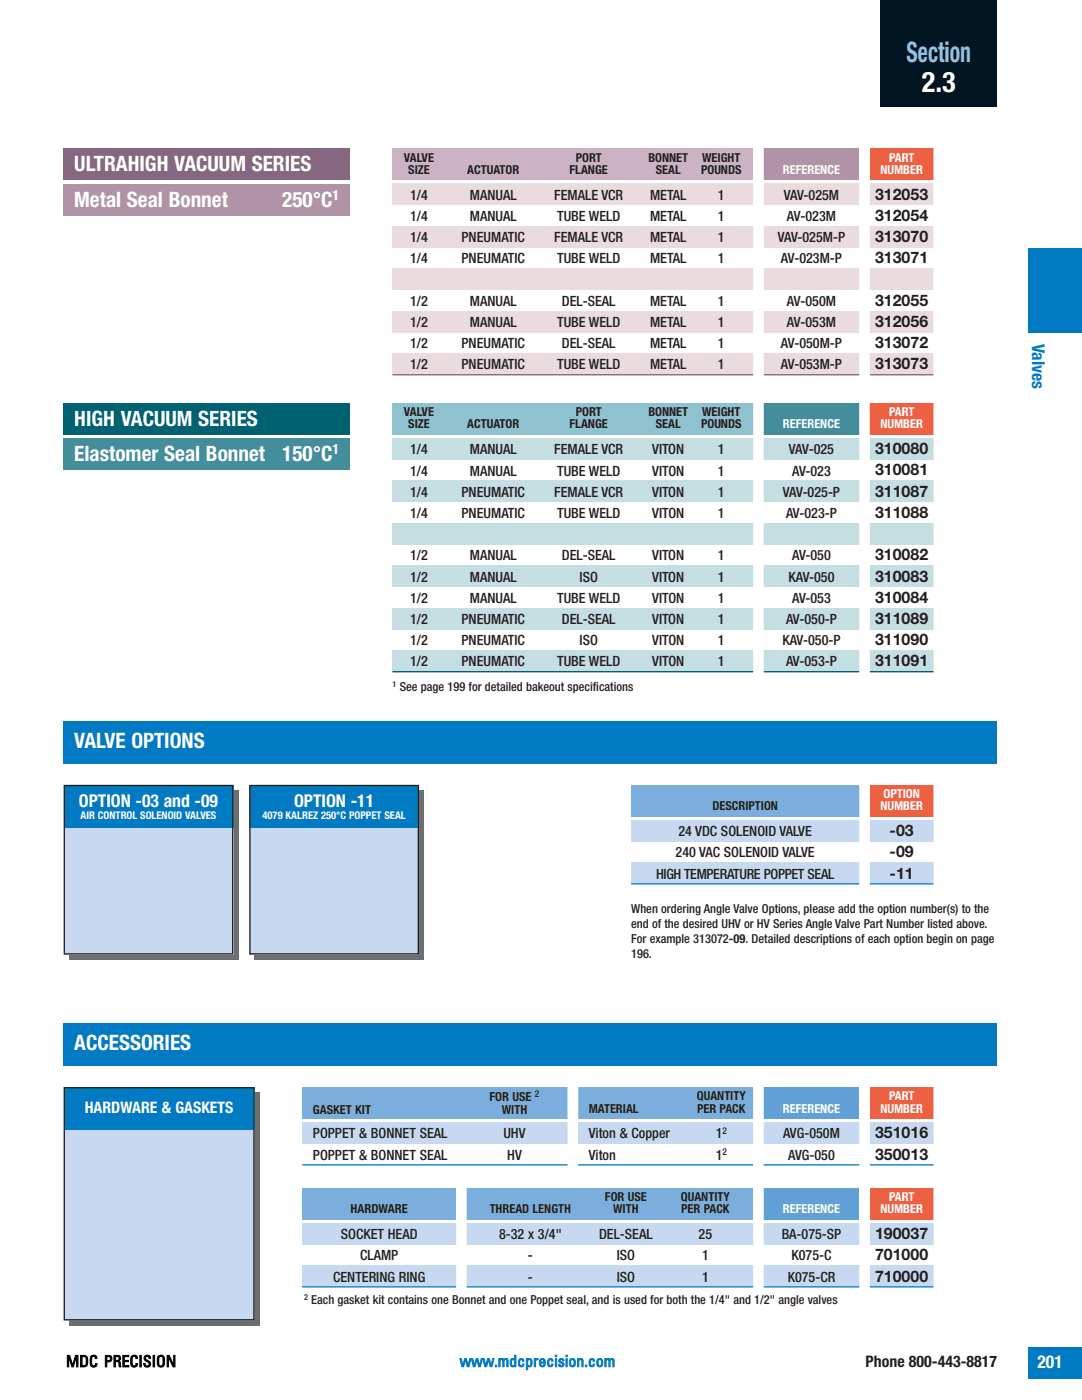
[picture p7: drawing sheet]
<svg xmlns="http://www.w3.org/2000/svg" width="216mm" height="279mm" viewBox="0 0 216 279" stroke-linecap="round" stroke-linejoin="round" font-family="sans-serif">
<defs><g id="words">
<text font-size="5.6" fill="#94bae3" x="180.9" y="12.4">Section</text>
<text font-size="5.6" fill="#fff" x="183.9" y="18.5">2.3</text>
<g font-size="4.2" fill="#fff">
<text x="14.8" y="34.2">ULTRAHIGH VACUUM SERIES</text>
<text x="14.8" y="41.3">Metal Seal Bonnet</text>
<text x="56.3" y="41.3">250°C</text>
<text x="14.8" y="85">HIGH VACUUM SERIES</text>
<text x="14.8" y="92.1">Elastomer Seal Bonnet</text>
<text x="56.3" y="92.1">150°C</text>
<text x="14.8" y="149.3">VALVE OPTIONS</text>
<text x="14.8" y="209.6">ACCESSORIES</text>
</g>
<text font-size="3.5" fill="#007bc3" x="205.9" y="68.6" transform="rotate(90 205.9 68.6)">Valves</text>
<g font-size="3.5" fill="#fff">
<text x="15.7" y="161">OPTION -03 and -09</text>
<text x="58.7" y="161">OPTION -11</text>
<text x="207" y="272.9">201</text>
</g>
<g font-size="3.2" fill="#231f20">
<text x="174.6" y="39.9">312053</text>
<text x="174.6" y="44.1">312054</text>
<text x="174.6" y="48.3">313070</text>
<text x="174.6" y="52.6">313071</text>
<text x="174.6" y="61">312055</text>
<text x="174.6" y="65.3">312056</text>
<text x="174.6" y="69.5">313072</text>
<text x="174.6" y="73.7">313073</text>
<text x="174.6" y="90.7">310080</text>
<text x="174.6" y="94.9">310081</text>
<text x="174.6" y="99.1">311087</text>
<text x="174.6" y="103.4">311088</text>
<text x="174.6" y="111.8">310082</text>
<text x="174.6" y="116.1">310083</text>
<text x="174.6" y="120.3">310084</text>
<text x="174.6" y="124.5">311089</text>
<text x="174.6" y="128.8">311090</text>
<text x="174.6" y="133">311091</text>
<text x="177.5" y="166.9">-03</text>
<text x="177.5" y="171.1">-09</text>
<text x="177.5" y="175.3">-11</text>
<text x="174.6" y="227.2">351016</text>
<text x="174.6" y="231.4">350013</text>
<text x="174.6" y="247.3">190037</text>
<text x="174.6" y="251.5">701000</text>
<text x="174.6" y="255.8">710000</text>
<text x="172.7" y="272.8">Phone 800-443-8817</text>
</g>
<text font-size="3.2" fill="#fff" x="16.9" y="222">HARDWARE &amp; GASKETS</text>
<text font-size="3.2" x="13.2" y="272.8">MDC PRECISION</text>
<text font-size="3.2" fill="#007ac3" x="91.7" y="272.8">www.mdcprecision.com</text>
<g font-size="2.8" fill="#fff">
<text x="66.4" y="39.8">1</text>
<text x="66.4" y="90.6">1</text>
</g>
<g font-size="2.8" fill="#231f20">
<text x="81.8" y="39.9">1/4</text>
<text x="93.7" y="39.9">MANUAL</text>
<text x="110.6" y="39.9">FEMALE VCR</text>
<text x="129.7" y="39.9">METAL</text>
<text x="143.3" y="39.9">1</text>
<text x="156.4" y="39.9">VAV-025M</text>
<text x="81.8" y="44.1">1/4</text>
<text x="93.7" y="44.1">MANUAL</text>
<text x="111.2" y="44.1">TUBE WELD</text>
<text x="129.7" y="44.1">METAL</text>
<text x="143.3" y="44.1">1</text>
<text x="157" y="44.1">AV-023M</text>
<text x="81.8" y="48.3">1/4</text>
<text x="81.8" y="52.6">1/4</text>
<text x="92.1" y="48.3">PNEUMATIC</text>
<text x="92.1" y="52.6">PNEUMATIC</text>
<text x="110.6" y="48.3">FEMALE VCR</text>
<text x="111.2" y="52.6">TUBE WELD</text>
<text x="129.7" y="52.6">METAL</text>
<text x="129.7" y="48.3">METAL</text>
<text x="143.3" y="52.6">1</text>
<text x="143.3" y="48.3">1</text>
<text x="155.2" y="48.3">VAV-025M-P</text>
<text x="155.8" y="52.6">AV-023M-P</text>
<text x="81.8" y="61">1/2</text>
<text x="81.8" y="65.3">1/2</text>
<text x="93.7" y="61">MANUAL</text>
<text x="93.7" y="65.3">MANUAL</text>
<text x="111.2" y="65.3">TUBE WELD</text>
<text x="112.1" y="61">DEL-SEAL</text>
<text x="129.7" y="61">METAL</text>
<text x="129.7" y="65.3">METAL</text>
<text x="143.3" y="61">1</text>
<text x="143.3" y="65.3">1</text>
<text x="157" y="61">AV-050M</text>
<text x="157" y="65.3">AV-053M</text>
<text x="81.8" y="69.5">1/2</text>
<text x="92.1" y="69.5">PNEUMATIC</text>
<text x="112.1" y="69.5">DEL-SEAL</text>
<text x="129.7" y="69.5">METAL</text>
<text x="143.3" y="69.5">1</text>
<text x="155.8" y="69.5">AV-050M-P</text>
<text x="81.8" y="73.7">1/2</text>
<text x="92.1" y="73.7">PNEUMATIC</text>
<text x="111.2" y="73.7">TUBE WELD</text>
<text x="129.7" y="73.7">METAL</text>
<text x="143.3" y="73.7">1</text>
<text x="155.8" y="73.7">AV-053M-P</text>
<text x="81.8" y="90.7">1/4</text>
<text x="81.8" y="94.9">1/4</text>
<text x="93.7" y="90.7">MANUAL</text>
<text x="93.7" y="94.9">MANUAL</text>
<text x="110.6" y="90.7">FEMALE VCR</text>
<text x="111.2" y="94.9">TUBE WELD</text>
<text x="130.2" y="90.7">VITON</text>
<text x="130.2" y="94.9">VITON</text>
<text x="143.3" y="90.7">1</text>
<text x="143.3" y="94.9">1</text>
<text x="157.4" y="90.7">VAV-025</text>
<text x="158.1" y="94.9">AV-023</text>
<text x="81.8" y="99.1">1/4</text>
<text x="92.1" y="99.1">PNEUMATIC</text>
<text x="110.6" y="99.1">FEMALE VCR</text>
<text x="130.2" y="99.1">VITON</text>
<text x="143.3" y="99.1">1</text>
<text x="156.2" y="99.1">VAV-025-P</text>
<text x="81.8" y="103.4">1/4</text>
<text x="92.1" y="103.4">PNEUMATIC</text>
<text x="111.2" y="103.4">TUBE WELD</text>
<text x="130.2" y="103.4">VITON</text>
<text x="143.3" y="103.4">1</text>
<text x="156.9" y="103.4">AV-023-P</text>
<text x="81.8" y="111.8">1/2</text>
<text x="93.7" y="111.8">MANUAL</text>
<text x="112.1" y="111.8">DEL-SEAL</text>
<text x="130.2" y="111.8">VITON</text>
<text x="143.3" y="111.8">1</text>
<text x="158.1" y="111.8">AV-050</text>
<text x="81.8" y="116.1">1/2</text>
<text x="93.7" y="116.1">MANUAL</text>
<text x="115.6" y="116.1">ISO</text>
<text x="130.2" y="116.1">VITON</text>
<text x="143.3" y="116.1">1</text>
<text x="157.3" y="116.1">KAV-050</text>
<text x="81.8" y="120.3">1/2</text>
<text x="81.8" y="124.5">1/2</text>
<text x="92.1" y="124.5">PNEUMATIC</text>
<text x="93.7" y="120.3">MANUAL</text>
<text x="111.2" y="120.3">TUBE WELD</text>
<text x="112.1" y="124.5">DEL-SEAL</text>
<text x="130.2" y="124.5">VITON</text>
<text x="130.2" y="120.3">VITON</text>
<text x="143.3" y="124.5">1</text>
<text x="143.3" y="120.3">1</text>
<text x="156.9" y="124.5">AV-050-P</text>
<text x="158.1" y="120.3">AV-053</text>
<text x="81.8" y="128.8">1/2</text>
<text x="92.1" y="128.8">PNEUMATIC</text>
<text x="115.6" y="128.8">ISO</text>
<text x="130.2" y="128.8">VITON</text>
<text x="143.3" y="128.8">1</text>
<text x="156.1" y="128.8">KAV-050-P</text>
<text x="81.8" y="133">1/2</text>
<text x="92.1" y="133">PNEUMATIC</text>
<text x="111.2" y="133">TUBE WELD</text>
<text x="130.2" y="133">VITON</text>
<text x="143.3" y="133">1</text>
<text x="156.9" y="133">AV-053-P</text>
<text x="135.4" y="166.9">24 VDC SOLENOID VALVE</text>
<text x="134.8" y="171.1">240 VAC SOLENOID VALVE</text>
<text x="130.9" y="175.3">HIGH TEMPERATURE POPPET SEAL</text>
<text x="62.4" y="227.2">POPPET &amp; BONNET SEAL</text>
<text x="100.4" y="227.2">UHV</text>
<text x="117.5" y="227.2">Viton &amp; Copper</text>
<text x="142.8" y="227.2">1</text>
<text x="156.3" y="227.2">AVG-050M</text>
<text x="62.4" y="231.4">POPPET &amp; BONNET SEAL</text>
<text x="101.2" y="231.4">HV</text>
<text x="117.5" y="231.4">Viton</text>
<text x="142.8" y="231.4">1</text>
<text x="157.3" y="231.4">AVG-050</text>
<text x="68" y="247.3">SOCKET HEAD</text>
<text x="71.9" y="251.5">CLAMP</text>
<text x="99.6" y="247.3">8-32 x 3/4&quot;</text>
<text x="105.3" y="251.5">-</text>
<text x="119.5" y="247.3">DEL-SEAL</text>
<text x="123.1" y="251.5">ISO</text>
<text x="139.4" y="247.3">25</text>
<text x="140.1" y="251.5">1</text>
<text x="156" y="247.3">BA-075-SP</text>
<text x="157.9" y="251.5">K075-C</text>
<text x="66.5" y="255.8">CENTERING RING</text>
<text x="105.3" y="255.8">-</text>
<text x="123.1" y="255.8">ISO</text>
<text x="140.1" y="255.8">1</text>
<text x="157.2" y="255.8">K075-CR</text>
</g>
<g font-size="2.5" fill="#231f20">
<text x="80.6" y="32.2">VALVE</text>
<text x="81.5" y="34.7">SIZE</text>
<text x="93.2" y="34.7">ACTUATOR</text>
<text x="113.7" y="34.7">FLANGE</text>
<text x="114.9" y="32.2">PORT</text>
<text x="129.4" y="32.2">BONNET</text>
<text x="130.9" y="34.7">SEAL</text>
<text x="139.9" y="34.7">POUNDS</text>
<text x="140.1" y="32.2">WEIGHT</text>
<text x="80.6" y="83">VALVE</text>
<text x="114.9" y="83">PORT</text>
<text x="129.4" y="83">BONNET</text>
<text x="140.1" y="83">WEIGHT</text>
<text x="81.5" y="85.5">SIZE</text>
<text x="93.2" y="85.5">ACTUATOR</text>
<text x="113.7" y="85.5">FLANGE</text>
<text x="130.9" y="85.5">SEAL</text>
<text x="139.9" y="85.5">POUNDS</text>
<text x="79.8" y="137.9">See page 199 for detailed bakeout specifications</text>
<text x="142.1" y="161.7">DESCRIPTION</text>
<text x="125.9" y="182.2">When ordering Angle Valve Options, please add the option number(s) to the</text>
<text x="125.9" y="185.2">end of the desired UHV or HV Series Angle Valve Part Number listed above.</text>
<text x="125.9" y="188.2">For example 313072-09. Detailed descriptions of each option begin on page</text>
<text x="125.9" y="191.1">196.</text>
<text x="97.7" y="219.8">FOR USE</text>
<text x="139" y="219.6">QUANTITY</text>
<text x="62.4" y="222.3">GASKET KIT</text>
<text x="100.1" y="222.3">WITH</text>
<text x="117.5" y="222">MATERIAL</text>
<text x="139.1" y="222">PER PACK</text>
<text x="120.7" y="239.7">FOR USE</text>
<text x="135.9" y="239.7">QUANTITY</text>
<text x="70" y="242.2">HARDWARE</text>
<text x="97.7" y="242.1">THREAD LENGTH</text>
<text x="122.3" y="242.1">WITH</text>
<text x="135.9" y="242.1">PER PACK</text>
<text x="62.1" y="260.3">Each gasket kit contains one Bonnet and one Poppet seal, and is used for both the 1/4&quot; and 1/2&quot; angle valves</text>
</g>
<g font-size="2.5" fill="#fff">
<text x="156.2" y="34.7">REFERENCE</text>
<text x="175.7" y="34.7">NUMBER</text>
<text x="177.4" y="32.2">PART</text>
<text x="177.4" y="83">PART</text>
<text x="156.2" y="85.5">REFERENCE</text>
<text x="175.7" y="85.5">NUMBER</text>
<text x="175.7" y="161.7">NUMBER</text>
<text x="176.3" y="159.2">OPTION</text>
<text x="177.4" y="219.6">PART</text>
<text x="156.2" y="222">REFERENCE</text>
<text x="175.7" y="222">NUMBER</text>
<text x="177.4" y="239.7">PART</text>
<text x="156.2" y="242.1">REFERENCE</text>
<text x="175.7" y="242.1">NUMBER</text>
</g>
<g font-size="2.1" fill="#fff">
<text x="16.1" y="163.5">AIR CONTROL SOLENOID VALVES</text>
<text x="52.4" y="163.5">4079 KALREZ 250°C POPPET SEAL</text>
</g>
<g font-size="1.9" fill="#231f20">
<text x="106.7" y="218.9">2</text>
<text x="144.2" y="226.2">2</text>
<text x="144.2" y="230.5">2</text>
</g>
<g font-size="1.6" fill="#231f20">
<text x="78.3" y="137">1</text>
<text x="60.7" y="259.4">2</text>
</g>
</g></defs>
<g fill="#007bc3">
<path d="M205.3 268.8h10.6v6.4h-10.6z"/>
<path d="M205.3 49.5h10.6v16.9h-10.6z"/>
</g>
<path d="M175.7 0h23.3v21.2h-23.3z" fill="#001522"/>
<path d="M12.7 204.3h186.3v8.4h-186.3z" fill="#007bc3"/>
<path d="M152.4 237.1h19v6.3h-19z" fill="#61a1d7"/>
<path d="M173.6 237.1h12.7v6.3h-12.7z" fill="#ed6042"/>
<g fill="#7baddd">
<path d="M93.1 237.1h57.2v6.3h-57.2z"/>
<path d="M60.3 237.1h30.7v6.3h-30.7z"/>
</g>
<g fill="#c7d9f0">
<path d="M60.3 244.1h127.6v4.3h-127.6z"/>
<path d="M60.3 252.6h126.7v4.2h-126.7z"/>
</g>
<path d="M60.3 256.8h126.4" fill="none" stroke="#007bc3" stroke-width=".26"/>
<path d="M151.3 236v21.9M172.5 236v21.9M187.3 236v21.9" fill="none" stroke="#fff" stroke-width="2.1" stroke-linecap="butt"/>
<path d="M151.3 80.4h21.2v6.4h-21.2z" fill="#448e9c"/>
<path d="M172.5 80.4h14.8v6.4h-14.8z" fill="#ed6042"/>
<path d="M78.3 80.4h73v6.4h-73z" fill="#8dc2ce"/>
<g fill="#c5dee1">
<path d="M78.3 87.5h109v4.2h-109z"/>
<path d="M78.3 96h108.9v4.2h-108.9z"/>
<path d="M78.3 104.4h108.9v4.3h-108.9z"/>
<path d="M78.3 112.9h109v4.2h-109z"/>
<path d="M78.3 121.4h109v4.2h-109z"/>
<path d="M78.3 129.8h108.9v4.3h-108.9z"/>
</g>
<path d="M78.3 134.1h108.7" fill="none" stroke="#006171" stroke-width=".26"/>
<path d="M152.4 29.6h19v6.4h-19z" fill="#b093a7"/>
<path d="M173.6 29.6h12.7v6.4h-12.7z" fill="#ed6042"/>
<path d="M78.3 29.6h72v6.4h-72z" fill="#ccb3c3"/>
<g fill="#e9dbde">
<path d="M78.3 36.7h109.4v4.2h-109.4z"/>
<path d="M78.3 45.2h109v4.2h-109z"/>
<path d="M78.3 53.6h109.1v4.3h-109.1z"/>
<path d="M78.3 62.1h108.7v4.2h-108.7z"/>
<path d="M78.3 70.6h108.7v4.2h-108.7z"/>
</g>
<path d="M78.3 74.8h108.7" fill="none" stroke="#866780" stroke-width=".26"/>
<path d="M151.3 28.6v47.2M172.5 28.6v47.2M187.3 28.6v47.2" fill="none" stroke="#fff" stroke-width="2.1" stroke-linecap="butt"/>
<path d="M13.8 218h38.1v46.6h-38.1z" fill="#6d6e70"/>
<path d="M12.9 217.1h37.7v46.2h-37.7z" fill="#c7d9f0"/>
<path d="M12.8 217h37.9v46.4h-37.9z" fill="none" stroke="#c7d9f0" stroke-width=".2"/>
<path d="M12.7 217h38.1v8.4h-38.1z" fill="#007bc3"/>
<path d="M12.8 217.1h37.9v46.3h-37.9z" fill="none" stroke="#231f20" stroke-width=".26"/>
<path d="M12.7 29.6h57.1v6.4h-57.1z" fill="#866780"/>
<path d="M12.7 36.7h57.1v6.3h-57.1z" fill="#b093a7"/>
<path d="M12.7 80.4h57.1v6.4h-57.1z" fill="#006171"/>
<path d="M12.7 87.5h57.1v6.3h-57.1z" fill="#448e9c"/>
<path d="M125.9 156.6h45.5v6.4h-45.5z" fill="#7baddd"/>
<path d="M173.6 156.6h12.7v6.4h-12.7z" fill="#ed6042"/>
<g fill="#c7d9f0">
<path d="M125.9 163.7h61.5v4.2h-61.5z"/>
<path d="M125.9 172.2h61.4v4.2h-61.4z"/>
</g>
<path d="M125.9 176.4h61.4" fill="none" stroke="#007bc3" stroke-width=".26"/>
<path d="M172.5 155.6v21.8M187.3 155.6v21.8" fill="none" stroke="#fff" stroke-width="2.1" stroke-linecap="butt"/>
<path d="M12.7 143.9h186.3v8.5h-186.3z" fill="#007bc3"/>
<path d="M13.8 157.7h33.8v33.9h-33.8z" fill="#6d6e70"/>
<path d="M12.7 156.6h33.9v33.9h-33.9z" fill="#c7d9f0"/>
<path d="M12.7 156.6h33.9v8.5h-33.9z" fill="#007bc3"/>
<path d="M12.8 156.8h33.6v33.6h-33.6z" fill="none" stroke="#231f20" stroke-width=".26"/>
<path d="M50.8 157.7h33.9v33.9h-33.9z" fill="#6d6e70"/>
<path d="M49.7 156.6h33.9v33.9h-33.9z" fill="#c7d9f0"/>
<path d="M49.7 156.6h33.9v8.5h-33.9z" fill="#007bc3"/>
<path d="M49.9 156.8h33.6v33.6h-33.6z" fill="none" stroke="#231f20" stroke-width=".26"/>
<path d="M152.4 217h19v6.3h-19z" fill="#61a1d7"/>
<path d="M173.6 217h12.7v6.3h-12.7z" fill="#ed6042"/>
<g fill="#7baddd">
<path d="M115.4 217h35.9v6.3h-35.9z"/>
<path d="M60.3 217h52.9v6.3h-52.9z"/>
</g>
<path d="M60.3 224h127.1v4.2h-127.1z" fill="#c7d9f0"/>
<path d="M60.3 232.5h127" fill="none" stroke="#007bc3" stroke-width=".26"/>
<path d="M151.3 79.4v55.7M172.5 79.4v55.7M187.3 79.4v55.7M114.3 215.9v17.6M151.3 215.9v17.6M172.5 215.9v17.6M187.3 215.9v17.6M92.1 236v21.9" fill="none" stroke="#fff" stroke-width="2.1" stroke-linecap="butt"/>
<use href="#words"/>
</svg>
